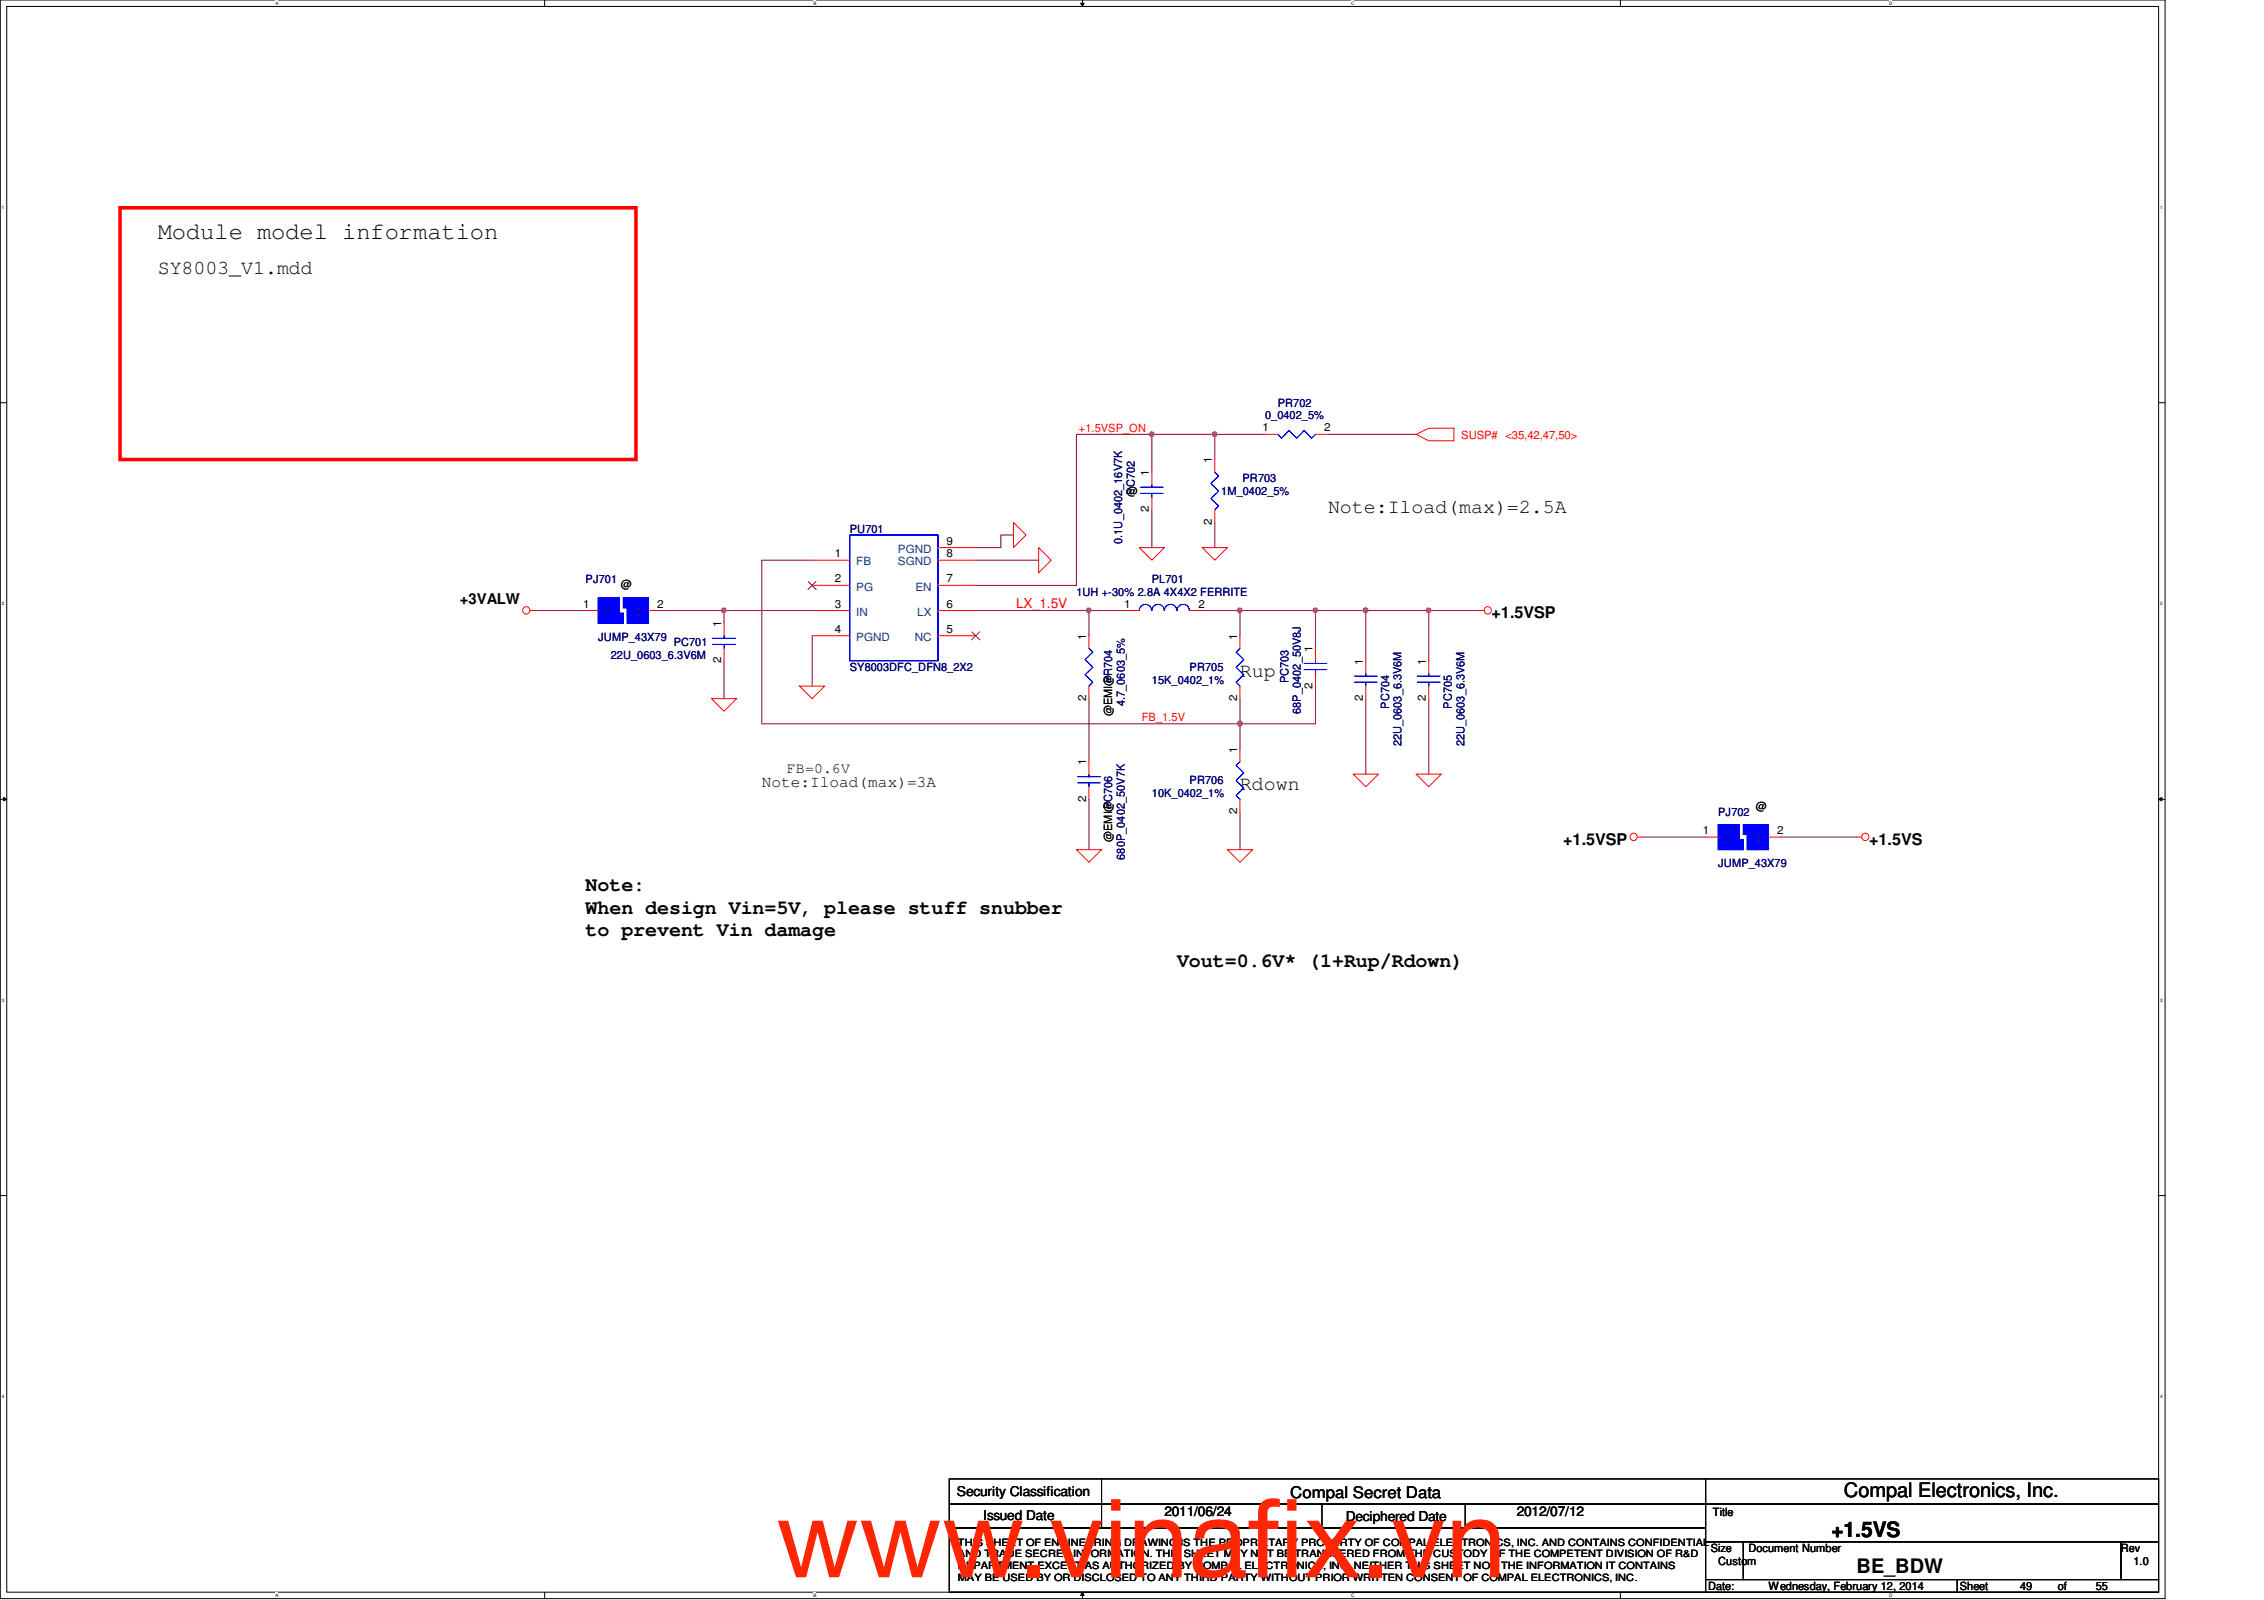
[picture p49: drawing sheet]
<svg xmlns="http://www.w3.org/2000/svg" width="297mm" height="210mm" viewBox="0 0 297 210" stroke-linecap="round" stroke-linejoin="round" font-family="sans-serif">
<defs><g id="words">
<g font-size="14.1" fill="#ff2600">
<text x="101.8" y="206.9">www.vinaf</text>
<text x="163.7" y="206.9">ix.vn</text>
</g>
<text font-size="3.1" x="20.7" y="31.4">Module model information</text>
<text font-size="2.8" x="240.3" y="201.6">+1.5VS</text>
<g font-size="2.6">
<text x="20.7" y="36">SY8003_V1.mdd</text>
<text x="174.2" y="67.4">Note:Iload(max)=2.5A</text>
<text x="162.7" y="88.8">Rup</text>
<text x="162.7" y="103.7">Rdown</text>
<text x="76.8" y="116.9">Note:</text>
<text x="76.8" y="119.9">When design Vin=5V, please stuff snubber</text>
<text x="76.8" y="122.9">to prevent Vin damage</text>
<text x="154.4" y="126.8">Vout=0.6V* (1+Rup/Rdown)</text>
<text x="241.9" y="196.4">Compal Electronics, Inc.</text>
<text x="243.6" y="206.3">BE_BDW</text>
</g>
<g font-size="2.1">
<text x="195.7" y="81.1">+1.5VSP</text>
<text x="99.9" y="103.2">Note:Iload(max)=3A</text>
<text x="205.1" y="110.8">+1.5VSP</text>
<text x="245.2" y="110.8">+1.5VS</text>
<text x="169.3" y="196.5">Compal Secret Data</text>
</g>
<g font-size="1.9">
<text x="60.3" y="79.3">+3VALW</text>
<text x="103.2" y="101.4">FB=0.6V</text>
</g>
<text font-size="1.8" fill="#f00" x="133.3" y="79.8">LX_1.5V</text>
<g font-size="1.8">
<text x="125.6" y="196.3">Security Classification</text>
<text x="129" y="199.4">Issued Date</text>
<text x="152.8" y="198.9">2011/06/24</text>
<text x="176.6" y="199.6">Deciphered Date</text>
<text x="199" y="198.9">2012/07/12</text>
</g>
<g font-size="1.5" fill="#000080">
<text x="167.6" y="53.4">PR702</text>
<text x="166" y="55">0_0402_5%</text>
<text x="148.9" y="64.9" transform="rotate(-90 148.9 64.9)">PC702</text>
<text x="160.2" y="64.9">1M_0402_5%</text>
<text x="163" y="63.3">PR703</text>
<text x="111.5" y="69.9">PU701</text>
<text x="147.2" y="71.3" transform="rotate(-90 147.2 71.3)">0.1U_0402_16V7K</text>
<text x="76.8" y="76.5">PJ701</text>
<text x="151.1" y="76.5">PL701</text>
<text x="141.2" y="78.1">1UH +-30% 2.8A 4X4X2 FERRITE</text>
<text x="78.5" y="84.1">JUMP_43X79</text>
<text x="80.1" y="86.4">22U_0603_6.3V6M</text>
<text x="88.4" y="84.8">PC701</text>
<text x="111.5" y="88.1">SY8003DFC_DFN8_2X2</text>
<text x="145.9" y="89.7" transform="rotate(-90 145.9 89.7)">PR704</text>
<text x="151.1" y="89.7">15K_0402_1%</text>
<text x="156.1" y="88.1">PR705</text>
<text x="169" y="89.7" transform="rotate(-90 169 89.7)">PC703</text>
<text x="147.6" y="92.6" transform="rotate(-90 147.6 92.6)">4.7_0603_5%</text>
<text x="170.7" y="93.6" transform="rotate(-90 170.7 93.6)">68P_0402_50V8J</text>
<text x="182.2" y="93" transform="rotate(-90 182.2 93)">PC704</text>
<text x="190.5" y="93" transform="rotate(-90 190.5 93)">PC705</text>
<text x="183.9" y="97.9" transform="rotate(-90 183.9 97.9)">22U_0603_6.3V6M</text>
<text x="192.1" y="97.9" transform="rotate(-90 192.1 97.9)">22U_0603_6.3V6M</text>
<text x="145.9" y="106.2" transform="rotate(-90 145.9 106.2)">PC706</text>
<text x="151.1" y="104.6">10K_0402_1%</text>
<text x="156.1" y="102.9">PR706</text>
<text x="225.4" y="107.1">PJ702</text>
<text x="147.6" y="112.8" transform="rotate(-90 147.6 112.8)">680P_0402_50V7K</text>
<text x="225.4" y="113.8">JUMP_43X79</text>
</g>
<g font-size="1.5" fill="#f00">
<text x="141.6" y="56.6">+1.5VSP_ON</text>
<text x="191.7" y="57.5">SUSP# &lt;35,42,47,50&gt;</text>
<text x="149.8" y="94.6">FB_1.5V</text>
</g>
<g font-size="1.5">
<text x="165.6" y="56.6">1</text>
<text x="173.7" y="56.6">2</text>
<text x="147.8" y="64.9">@</text>
<text x="150.7" y="62.4" transform="rotate(-90 150.7 62.4)">1</text>
<text x="159" y="60.8" transform="rotate(-90 159 60.8)">1</text>
<text x="124.2" y="71.5">9</text>
<text x="150.7" y="67.2" transform="rotate(-90 150.7 67.2)">2</text>
<text x="159" y="68.9" transform="rotate(-90 159 68.9)">2</text>
<text x="81.4" y="77.2">@</text>
<text x="109.5" y="76.4">2</text>
<text x="109.5" y="73.1">1</text>
<text x="124.2" y="73.1">8</text>
<text x="124.2" y="76.4">7</text>
<text x="76.5" y="79.7">1</text>
<text x="86.2" y="79.7">2</text>
<text x="94.6" y="82.3" transform="rotate(-90 94.6 82.3)">1</text>
<text x="109.5" y="79.7">3</text>
<text x="109.5" y="83">4</text>
<text x="124.2" y="83">5</text>
<text x="124.2" y="79.7">6</text>
<text x="142.5" y="83.9" transform="rotate(-90 142.5 83.9)">1</text>
<text x="147.5" y="79.7">1</text>
<text x="157.2" y="79.7">2</text>
<text x="162.3" y="83.9" transform="rotate(-90 162.3 83.9)">1</text>
<text x="94.6" y="87" transform="rotate(-90 94.6 87)">2</text>
<text x="172.2" y="85.6" transform="rotate(-90 172.2 85.6)">1</text>
<text x="178.8" y="87.2" transform="rotate(-90 178.8 87.2)">1</text>
<text x="187.1" y="87.2" transform="rotate(-90 187.1 87.2)">1</text>
<text x="142.5" y="92" transform="rotate(-90 142.5 92)">2</text>
<text x="145.9" y="94" transform="rotate(-90 145.9 94)">@EMI@</text>
<text x="162.3" y="92" transform="rotate(-90 162.3 92)">2</text>
<text x="172.2" y="90.3" transform="rotate(-90 172.2 90.3)">2</text>
<text x="178.8" y="92" transform="rotate(-90 178.8 92)">2</text>
<text x="187.1" y="92" transform="rotate(-90 187.1 92)">2</text>
<text x="142.5" y="100.4" transform="rotate(-90 142.5 100.4)">1</text>
<text x="162.3" y="98.8" transform="rotate(-90 162.3 98.8)">1</text>
<text x="142.5" y="105.2" transform="rotate(-90 142.5 105.2)">2</text>
<text x="162.3" y="106.8" transform="rotate(-90 162.3 106.8)">2</text>
<text x="230.4" y="106.2">@</text>
<text x="145.9" y="110.5" transform="rotate(-90 145.9 110.5)">@EMI@</text>
<text x="223.4" y="109.4">1</text>
<text x="233.2" y="109.4">2</text>
<text x="224.4" y="203.6">Size</text>
<text x="224.7" y="198.8">Title</text>
<text x="229.4" y="203.6">Document Number</text>
<text x="278.3" y="203.6">Rev</text>
<text x="224.1" y="208.6">Date:</text>
<text x="225.4" y="205.3">Custom</text>
<text x="232" y="208.6">Wednesday, February 12, 2014</text>
<text x="257.1" y="208.6">Sheet</text>
<text x="265" y="208.6">49</text>
<text x="270" y="208.6">of</text>
<text x="275" y="208.6">55</text>
<text x="279.9" y="205.3">1.0</text>
</g>
<g font-size="1.5" fill="#004080">
<text x="112.3" y="77.5">PG</text>
<text x="112.3" y="74.2">FB</text>
<text x="117.8" y="74.2">SGND</text>
<text x="117.8" y="72.5">PGND</text>
<text x="120.1" y="77.5">EN</text>
<text x="79.3" y="80.8">1</text>
<text x="83.4" y="80.8">2</text>
<text x="112.3" y="80.8">IN</text>
<text x="120.4" y="80.8">LX</text>
<text x="112.3" y="84.1">PGND</text>
<text x="120" y="84.1">NC</text>
<text x="226.3" y="110.5">1</text>
<text x="230.3" y="110.5">2</text>
</g>
<g font-size="1.3">
<text x="125.7" y="202.8">THIS SHEET OF ENGINEERING DRAWING IS THE PROPRIETARY PROPERTY OF COMPAL ELECTRONICS, INC. AND CONTAINS CONFIDENTIAL</text>
<text x="125.7" y="205.8">DEPARTMENT EXCEPT AS AUTHORIZED BY COMPAL ELECTRONICS, INC. NEITHER THIS SHEET NOR THE INFORMATION IT CONTAINS</text>
<text x="125.7" y="207.3">MAY BE USED BY OR DISCLOSED TO ANY THIRD PARTY WITHOUT PRIOR WRITTEN CONSENT OF COMPAL ELECTRONICS, INC.</text>
<text x="125.7" y="204.3">AND TRADE SECRET INFORMATION. THIS SHEET MAY NOT BE TRANSFERED FROM THE CUSTODY OF THE COMPETENT DIVISION OF R&amp;D</text>
</g>
<g font-size=".6">
<text x="36.1" y=".6">A</text>
<text x="106.7" y=".6">B</text>
<text x="177.3" y=".6">C</text>
<text x="247.9" y=".6">D</text>
<text x=".3" y="27.4">1</text>
<text x="283.4" y="27.4">1</text>
<text x=".3" y="79.4">2</text>
<text x="283.4" y="79.4">2</text>
<text x=".3" y="131.4">3</text>
<text x="283.4" y="131.4">3</text>
<text x=".3" y="183.4">4</text>
<text x="283.4" y="183.4">4</text>
<text x="36.1" y="209.5">A</text>
<text x="106.7" y="209.5">B</text>
<text x="177.3" y="209.5">C</text>
<text x="247.9" y="209.5">D</text>
</g>
</g></defs>
<path d="M0 0h284.1v209.7h-284.1zM.9 .8h282.3v208.1h-282.3z" fill="none" stroke="#000" stroke-width=".13"/>
<g fill="#fff">
<path d="M36.2 .1h.3v.7h-.3z"/>
<path d="M36.2 209h.3v.6h-.3z"/>
</g>
<path d="M71.5 0v.8M71.5 208.9v.8" fill="none" stroke="#000" stroke-width=".13"/>
<g fill="#fff">
<path d="M106.7 .1h.4v.7h-.4z"/>
<path d="M106.7 209h.4v.6h-.4z"/>
</g>
<path d="M142 0v.8M141.8 .4h.4l-.2 .4zM142 208.9l.2 .4h-.4zM142 208.9v.8" fill="none" stroke="#000" stroke-width=".13"/>
<path d="M141.8 .4h.4l-.2 .4zM142 208.9l.2 .4h-.4z" fill="#000"/>
<g fill="#fff">
<path d="M177.3 .1h.4v.7h-.4z"/>
<path d="M177.3 209h.4v.6h-.4z"/>
</g>
<path d="M212.6 0v.8M212.6 208.9v.8" fill="none" stroke="#000" stroke-width=".13"/>
<g fill="#fff">
<path d="M247.9 .1h.3v.7h-.3z"/>
<path d="M247.9 209h.3v.6h-.3z"/>
<path d="M.3 26.8h.2v.7h-.2z"/>
<path d="M283.4 26.8h.3v.7h-.3z"/>
<path d="M.3 78.8h.2v.7h-.2z"/>
<path d="M283.4 78.8h.3v.7h-.3z"/>
</g>
<path d="M0 52.8h.9M283.2 52.8h.9" fill="none" stroke="#000" stroke-width=".13"/>
<g fill="#fff">
<path d="M.3 130.9h.2v.6h-.2z"/>
<path d="M283.4 130.9h.3v.6h-.3z"/>
</g>
<path d="M0 104.9h.9M.5 104.6l.4 .3-.4 .2zM283.2 104.9h.9M283.2 104.9l.4-.3v.5z" fill="none" stroke="#000" stroke-width=".13"/>
<path d="M.5 104.6l.4 .3-.4 .2zM283.2 104.9l.4-.3v.5z" fill="#000"/>
<g fill="#fff">
<path d="M.3 182.8h.2v.7h-.2z"/>
<path d="M283.4 182.8h.3v.7h-.3z"/>
</g>
<path d="M0 156.8h.9M283.2 156.8h.9" fill="none" stroke="#000" stroke-width=".13"/>
<path d="M15.7 27.3h67.7v33h-67.7z" fill="none" stroke="#f00" stroke-width=".47"/>
<path d="M151.1 57v4.9M174.2 57h11.6" fill="none" stroke="#800040" stroke-width=".13"/>
<circle cx="151.1" cy="57" r=".32" fill="#f0f"/>
<circle cx="151.1" cy="57" r=".32" fill="none" stroke="#f0f" stroke-width=".13"/>
<path d="M159.4 57h6.6M151.1 66.9v4.9" fill="none" stroke="#800040" stroke-width=".13"/>
<circle cx="159.4" cy="57" r=".32" fill="#f0f"/>
<circle cx="159.4" cy="57" r=".32" fill="none" stroke="#f0f" stroke-width=".13"/>
<path d="M159.4 57v3.3M159.4 68.5v3.3M70.2 80.1h6.6M86.7 80.1h8.3M162.7 95v3.3" fill="none" stroke="#800040" stroke-width=".13"/>
<circle cx="162.7" cy="94.9" r=".32" fill="#f0f"/>
<circle cx="162.7" cy="94.9" r=".32" fill="none" stroke="#f0f" stroke-width=".13"/>
<path d="M95 80.1h11.6M157.7 80.1h5" fill="none" stroke="#800040" stroke-width=".13"/>
<circle cx="95" cy="80.1" r=".32" fill="#f0f"/>
<circle cx="95" cy="80.1" r=".32" fill="none" stroke="#f0f" stroke-width=".13"/>
<path d="M95 80.1v1.6M95 86.7v5M99.9 95h62.8M172.6 80.1h6.6" fill="none" stroke="#800040" stroke-width=".13"/>
<circle cx="179.2" cy="80.1" r=".32" fill="#f0f"/>
<circle cx="179.2" cy="80.1" r=".32" fill="none" stroke="#f0f" stroke-width=".13"/>
<circle cx="172.6" cy="80.1" r=".32" fill="#f0f"/>
<circle cx="172.6" cy="80.1" r=".32" fill="none" stroke="#f0f" stroke-width=".13"/>
<path d="M162.7 95h9.9" fill="none" stroke="#800040" stroke-width=".13"/>
<circle cx="162.7" cy="94.9" r=".32" fill="#f0f"/>
<circle cx="162.7" cy="94.9" r=".32" fill="none" stroke="#f0f" stroke-width=".13"/>
<path d="M162.7 80.1h9.9M172.6 90v5" fill="none" stroke="#800040" stroke-width=".13"/>
<circle cx="162.7" cy="80.1" r=".32" fill="#f0f"/>
<circle cx="162.7" cy="80.1" r=".32" fill="none" stroke="#f0f" stroke-width=".13"/>
<path d="M142.9 80.1h4.9M162.7 80.1v3.3M172.6 80.1v4.9M162.7 106.5v5" fill="none" stroke="#800040" stroke-width=".13"/>
<circle cx="142.9" cy="80.1" r=".32" fill="#f0f"/>
<circle cx="142.9" cy="80.1" r=".32" fill="none" stroke="#f0f" stroke-width=".13"/>
<path d="M141.2 57h9.9M106.6 83.4v6.6M128 80.1h14.9M142.9 91.7v8.2M162.7 91.7v3.3M179.2 80.1v6.6M142.9 104.9v6.6" fill="none" stroke="#800040" stroke-width=".13"/>
<circle cx="179.2" cy="80.1" r=".32" fill="#f0f"/>
<circle cx="179.2" cy="80.1" r=".32" fill="none" stroke="#f0f" stroke-width=".13"/>
<path d="M179.2 91.7v9.9M187.5 80.1h6.6" fill="none" stroke="#800040" stroke-width=".13"/>
<circle cx="187.4" cy="80.1" r=".32" fill="#f0f"/>
<circle cx="187.4" cy="80.1" r=".32" fill="none" stroke="#f0f" stroke-width=".13"/>
<path d="M141.2 57v19.8h-13.2M151.1 57h8.3M106.6 73.5h-6.7v21.5M128 73.5h8.3M133 70.2h-1.7v1.6h-3.3M142.9 80.1v3.3M179.2 80.1h8.3v6.6M187.5 91.7v9.9M215.5 109.8h8.3M233.7 109.8h9.9" fill="none" stroke="#800040" stroke-width=".13"/>
<g fill="none" stroke="#f00" stroke-width=".13">
<path d="M185.8 57l1.7-.8h3.3v1.6h-3.3zM133 68.5l1.6 1.7-1.6 1.6zM136.3 71.8l1.6 1.7-1.6 1.6zM149.5 71.8h3.3l-1.7 1.7zM157.7 71.8h3.3l-1.6 1.7zM69.6 80.1h.6M93.3 91.7h3.3l-1.6 1.6zM104.9 90h3.3l-1.6 1.7zM194.1 80.1h.6M141.2 111.5h3.3l-1.6 1.6zM161 111.5h3.3l-1.6 1.6zM177.5 101.6h3.3l-1.6 1.6z"/>
<path d="M185.8 101.6h3.3l-1.6 1.6zM214.8 109.8h.7M243.6 109.8h.7"/>
<circle cx="69" cy="80.1" r=".48"/>
<circle cx="195.2" cy="80.1" r=".48"/>
<circle cx="214.3" cy="109.8" r=".48"/>
<circle cx="244.7" cy="109.8" r=".48"/>
</g>
<g fill="none" stroke="#000" stroke-width=".13">
<path d="M124.5 194h99.3v3.3h-99.3zM124.5 197.3h99.3v3.2h-99.3zM144.5 194v6.5M173.4 197.3v3.2M192.2 197.3v3.2M223.8 194h59.4v3.3h-59.4zM223.8 197.3h59.4v5h-59.4zM124.5 200.5h99.3v8.4h-99.3zM223.8 202.3h4.9v4.9h-4.9zM223.8 207.2h33v1.7h-33zM228.7 202.3h49.6v4.9h-49.6zM256.8 207.2h26.4v1.7h-26.4z"/>
<path d="M278.3 202.3h4.9v4.9h-4.9z"/>
</g>
<path d="M225.4 108.2h1.7v3.3h-1.7z" fill-rule="evenodd" fill="#00f"/>
<path d="M225.4 108.2h1.7v3.3h-1.7z" fill="none" stroke="#00f" stroke-width=".13"/>
<path d="M227.1 108.2h1.1v3.3h-1.1z" fill-rule="evenodd" fill="#00f"/>
<path d="M227.1 108.2h1.1v3.3h-1.1z" fill="none" stroke="#00f" stroke-width=".13"/>
<path d="M228.2 110.2h.5v1.3h-.5z" fill-rule="evenodd" fill="#00f"/>
<path d="M228.2 110.2h.5v1.3h-.5z" fill="none" stroke="#00f" stroke-width=".13"/>
<path d="M228.7 108.2h.5v1.3h-.5z" fill-rule="evenodd" fill="#00f"/>
<path d="M228.7 108.2h.5v1.3h-.5z" fill="none" stroke="#00f" stroke-width=".13"/>
<path d="M229.2 108.2h1.2v3.3h-1.2z" fill-rule="evenodd" fill="#00f"/>
<path d="M229.2 108.2h1.2v3.3h-1.2z" fill="none" stroke="#00f" stroke-width=".13"/>
<path d="M230.4 108.2h1.6v3.3h-1.6z" fill-rule="evenodd" fill="#00f"/>
<path d="M230.4 108.2h1.6v3.3h-1.6z" fill="none" stroke="#00f" stroke-width=".13"/>
<path d="M225.4 108.2h1.7v3.3h-1.7z" fill-rule="evenodd" fill="#00f"/>
<path d="M225.4 108.2h1.7v3.3h-1.7z" fill="none" stroke="#00f" stroke-width=".13"/>
<path d="M227.1 108.2h1.1v3.3h-1.1z" fill-rule="evenodd" fill="#00f"/>
<path d="M227.1 108.2h1.1v3.3h-1.1z" fill="none" stroke="#00f" stroke-width=".13"/>
<path d="M228.2 110.2h.5v1.3h-.5z" fill-rule="evenodd" fill="#00f"/>
<path d="M228.2 110.2h.5v1.3h-.5z" fill="none" stroke="#00f" stroke-width=".13"/>
<path d="M228.7 108.2h.5v1.3h-.5z" fill-rule="evenodd" fill="#00f"/>
<path d="M228.7 108.2h.5v1.3h-.5z" fill="none" stroke="#00f" stroke-width=".13"/>
<path d="M229.2 108.2h1.2v3.3h-1.2z" fill-rule="evenodd" fill="#00f"/>
<path d="M229.2 108.2h1.2v3.3h-1.2z" fill="none" stroke="#00f" stroke-width=".13"/>
<path d="M230.4 108.2h1.6v3.3h-1.6z" fill-rule="evenodd" fill="#00f"/>
<g fill="none" stroke="#00f" stroke-width=".13">
<path d="M167.6 57l.5 .5 1-1 1 1 1-1 1 1 .5-.5M111.5 70.2h11.6v16.5h-11.6zM149.6 64.7h3M149.6 63.9h3M151.1 63.6v.3M151.1 64.7v.5M93.5 84.5h3M93.5 83.7h3M95 83.4v.3M95 84.5v.5M142.9 85l.5 .6-1 .9 1 1-1 1 1 1-.5 .5M151.1 80.1a.8 .8 0 0 0-.8-.8 .8 .8 0 0 0-.8 .8"/>
<path d="M152.7 80.1a.8 .8 0 0 0-.8-.8 .8 .8 0 0 0-.8 .8M152.8 80.1a.8 .8 0 0 1 .8-.8 .8 .8 0 0 1 .8 .8M156 80.1a.8 .8 0 0 0-.8-.8 .8 .8 0 0 0-.8 .8M162.7 99.9l-.5 .5 1 1-1 1 1 1-1 1 .5 .5M162.7 85l-.5 .6 1 .9-1 1 1 1-1 1 .5 .5M171.1 87.8h3M171.1 87h3M172.6 86.7v.3M172.6 87.8v.6M177.7 89.5h3M177.7 88.7h3M179.2 88.4v.3"/>
<path d="M179.2 89.5v.5M186 89.5h2.9M186 88.7h2.9M187.5 88.4v.3M187.5 89.5v.5M230.4 108.2h1.6v3.3h-1.6z"/>
</g>
<g fill="none" stroke="#f00" stroke-width=".13">
<path d="M166 57h1.6M172.6 57h1.6M106.6 76.8h4.9M106.6 73.5h4.9M123.1 76.8h4.9M123.1 73.5h4.9M123.1 71.8h4.9M151.1 61.9v1.7M151.1 65.2v1.7M95 81.7v1.7M95 85v1.7M106.6 80.1h4.9"/>
<path d="M106.6 83.4h4.9M123.1 83.4h4.9M123.1 80.1h4.9M142.9 83.4v1.6M142.9 90v1.7M147.8 80.1h1.7M156.1 80.1h1.6M162.7 98.3v1.6M162.7 83.4v1.6M162.7 90v1.7M172.6 85v1.7M172.6 88.4v1.6"/>
<path d="M179.2 86.7v1.7M179.2 90v1.7M187.5 86.7v1.7M187.5 90v1.7M162.7 104.9v1.6M223.8 109.8h1.6M232 109.8h1.7"/>
</g>
<path d="M106 76.3l1.1 1M107.1 76.3l-1.1 1M127.5 82.9l1.1 1M128.5 82.9l-1 1" fill="none" stroke="#804000" stroke-width=".13"/>
<path d="M78.5 78.4h1.6v3.3h-1.6z" fill-rule="evenodd" fill="#00f"/>
<path d="M78.5 78.4h1.6v3.3h-1.6z" fill="none" stroke="#00f" stroke-width=".13"/>
<path d="M80.1 78.4h1.2v3.3h-1.2z" fill-rule="evenodd" fill="#00f"/>
<path d="M80.1 78.4h1.2v3.3h-1.2z" fill="none" stroke="#00f" stroke-width=".13"/>
<path d="M81.3 80.4h.5v1.3h-.5z" fill-rule="evenodd" fill="#00f"/>
<path d="M81.3 80.4h.5v1.3h-.5z" fill="none" stroke="#00f" stroke-width=".13"/>
<path d="M81.8 78.4h.5v1.4h-.5z" fill-rule="evenodd" fill="#00f"/>
<path d="M81.8 78.4h.5v1.4h-.5z" fill="none" stroke="#00f" stroke-width=".13"/>
<path d="M82.3 78.4h1.1v3.3h-1.1z" fill-rule="evenodd" fill="#00f"/>
<path d="M82.3 78.4h1.1v3.3h-1.1z" fill="none" stroke="#00f" stroke-width=".13"/>
<path d="M83.4 78.4h1.7v3.3h-1.7z" fill-rule="evenodd" fill="#00f"/>
<path d="M83.4 78.4h1.7v3.3h-1.7z" fill="none" stroke="#00f" stroke-width=".13"/>
<path d="M78.5 78.4h1.6v3.3h-1.6z" fill-rule="evenodd" fill="#00f"/>
<path d="M78.5 78.4h1.6v3.3h-1.6z" fill="none" stroke="#00f" stroke-width=".13"/>
<path d="M80.1 78.4h1.2v3.3h-1.2z" fill-rule="evenodd" fill="#00f"/>
<path d="M80.1 78.4h1.2v3.3h-1.2z" fill="none" stroke="#00f" stroke-width=".13"/>
<path d="M81.3 80.4h.5v1.3h-.5z" fill-rule="evenodd" fill="#00f"/>
<path d="M81.3 80.4h.5v1.3h-.5z" fill="none" stroke="#00f" stroke-width=".13"/>
<path d="M81.8 78.4h.5v1.4h-.5z" fill-rule="evenodd" fill="#00f"/>
<path d="M81.8 78.4h.5v1.4h-.5z" fill="none" stroke="#00f" stroke-width=".13"/>
<path d="M82.3 78.4h1.1v3.3h-1.1z" fill-rule="evenodd" fill="#00f"/>
<path d="M82.3 78.4h1.1v3.3h-1.1z" fill="none" stroke="#00f" stroke-width=".13"/>
<path d="M83.4 78.4h1.7v3.3h-1.7z" fill-rule="evenodd" fill="#00f"/>
<path d="M83.4 78.4h1.7v3.3h-1.7zM159.4 61.9l.5 .5-1 1 1 1-1 1 1 1-.5 .5M141.4 102.7h3M141.4 101.9h3M142.9 101.6v.3M142.9 102.7v.5" fill="none" stroke="#00f" stroke-width=".13"/>
<path d="M159.4 60.3v1.6M159.4 66.9v1.6M76.8 80.1h1.7M85.1 80.1h1.6M142.9 99.9v1.7M142.9 103.2v1.7" fill="none" stroke="#f00" stroke-width=".13"/>
<circle cx="151.1" cy="57" r=".32" fill="#f0f"/>
<circle cx="151.1" cy="57" r=".32" fill="none" stroke="#f0f" stroke-width=".13"/>
<circle cx="159.4" cy="57" r=".32" fill="#f0f"/>
<circle cx="159.4" cy="57" r=".32" fill="none" stroke="#f0f" stroke-width=".13"/>
<circle cx="162.7" cy="94.9" r=".32" fill="#f0f"/>
<circle cx="162.7" cy="94.9" r=".32" fill="none" stroke="#f0f" stroke-width=".13"/>
<circle cx="95" cy="80.1" r=".32" fill="#f0f"/>
<circle cx="95" cy="80.1" r=".32" fill="none" stroke="#f0f" stroke-width=".13"/>
<circle cx="179.2" cy="80.1" r=".32" fill="#f0f"/>
<circle cx="179.2" cy="80.1" r=".32" fill="none" stroke="#f0f" stroke-width=".13"/>
<circle cx="172.6" cy="80.1" r=".32" fill="#f0f"/>
<circle cx="172.6" cy="80.1" r=".32" fill="none" stroke="#f0f" stroke-width=".13"/>
<circle cx="162.7" cy="94.9" r=".32" fill="#f0f"/>
<circle cx="162.7" cy="94.9" r=".32" fill="none" stroke="#f0f" stroke-width=".13"/>
<circle cx="162.7" cy="80.1" r=".32" fill="#f0f"/>
<circle cx="162.7" cy="80.1" r=".32" fill="none" stroke="#f0f" stroke-width=".13"/>
<circle cx="142.9" cy="80.1" r=".32" fill="#f0f"/>
<circle cx="142.9" cy="80.1" r=".32" fill="none" stroke="#f0f" stroke-width=".13"/>
<circle cx="179.2" cy="80.1" r=".32" fill="#f0f"/>
<circle cx="179.2" cy="80.1" r=".32" fill="none" stroke="#f0f" stroke-width=".13"/>
<circle cx="187.4" cy="80.1" r=".32" fill="#f0f"/>
<circle cx="187.4" cy="80.1" r=".32" fill="none" stroke="#f0f" stroke-width=".13"/>
<use href="#words"/>
</svg>
